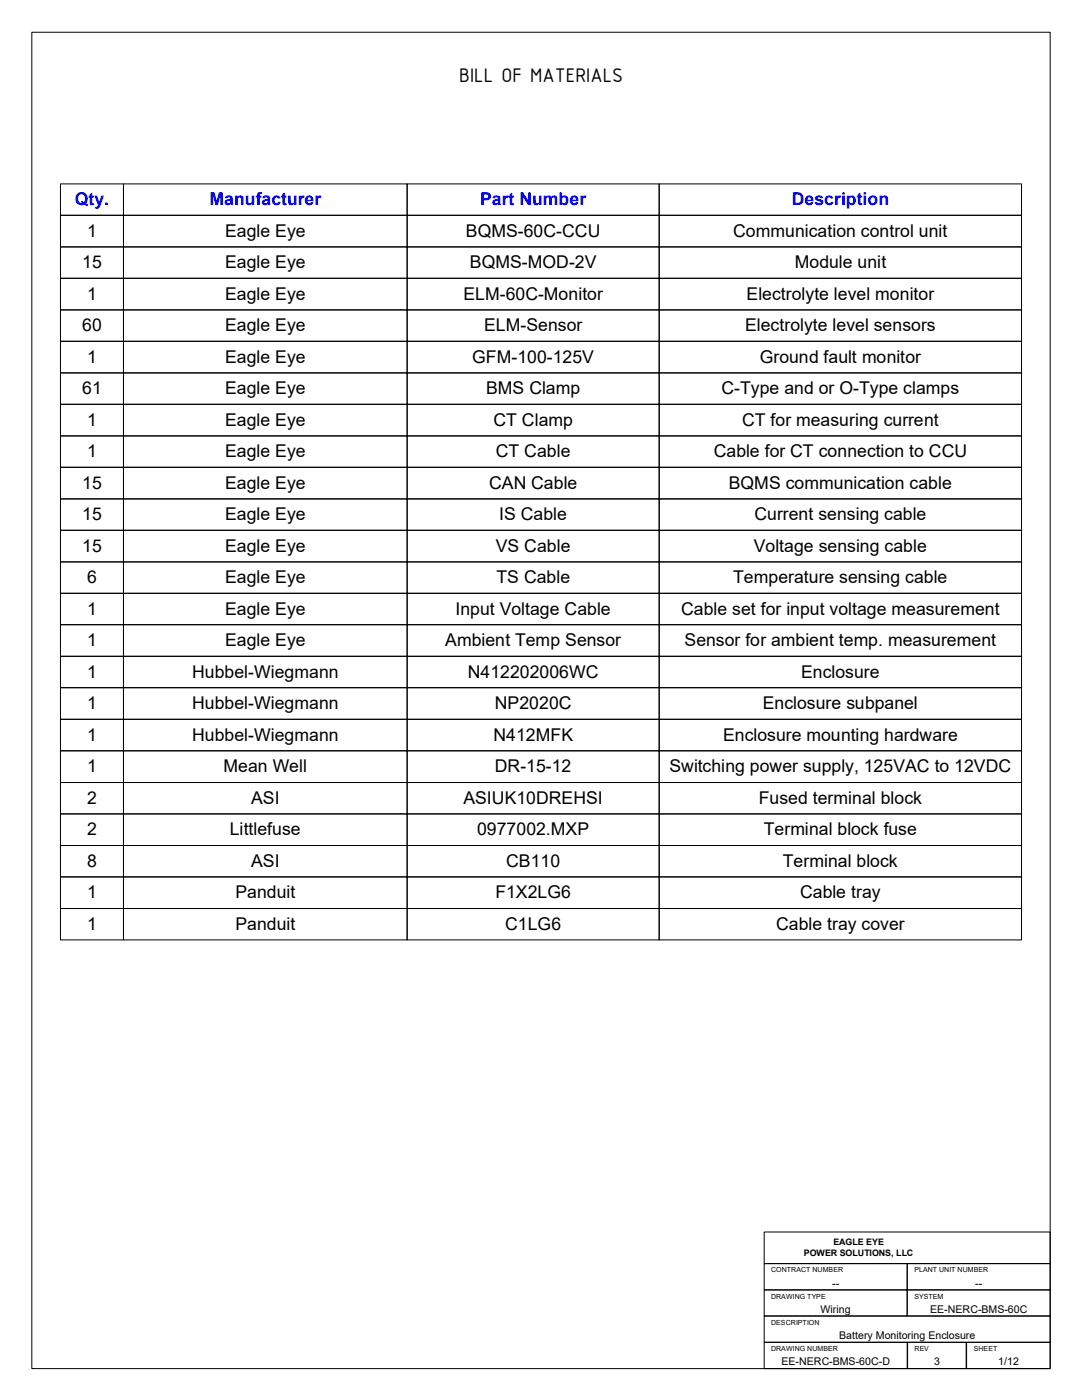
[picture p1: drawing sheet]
<svg xmlns="http://www.w3.org/2000/svg" width="216mm" height="279mm" viewBox="0 0 216 279" stroke-linecap="round" stroke-linejoin="round" font-family="sans-serif">
<defs><g id="words">
<text font-size="4.2" x="91.6" y="16.4">BILL OF MATERIALS</text>
<g font-size="3.5" fill="#00f">
<text x="14.9" y="40.9">Qty.</text>
<text x="41.8" y="40.9">Manufacturer</text>
<text x="95.8" y="40.9">Part Number</text>
<text x="158" y="40.9">Description</text>
</g>
<g font-size="3.5">
<text x="17.4" y="47.2">1</text>
<text x="44.9" y="47.2">Eagle Eye</text>
<text x="93" y="47.2">BQMS-60C-CCU</text>
<text x="146.3" y="47.2">Communication control unit</text>
<text x="16.4" y="53.5">15</text>
<text x="44.9" y="53.5">Eagle Eye</text>
<text x="93.8" y="53.5">BQMS-MOD-2V</text>
<text x="158.6" y="53.5">Module unit</text>
<text x="17.4" y="59.8">1</text>
<text x="44.9" y="59.8">Eagle Eye</text>
<text x="92.5" y="59.8">ELM-60C-Monitor</text>
<text x="149" y="59.8">Electrolyte level monitor</text>
<text x="16.4" y="66.1">60</text>
<text x="44.9" y="66.1">Eagle Eye</text>
<text x="96.6" y="66.1">ELM-Sensor</text>
<text x="148.7" y="66.1">Electrolyte level sensors</text>
<text x="17.4" y="72.3">1</text>
<text x="44.9" y="72.3">Eagle Eye</text>
<text x="94.2" y="72.3">GFM-100-125V</text>
<text x="151.6" y="72.3">Ground fault monitor</text>
<text x="16.4" y="78.7">61</text>
<text x="44.9" y="78.7">Eagle Eye</text>
<text x="97" y="78.7">BMS Clamp</text>
<text x="144" y="78.7">C-Type and or O-Type clamps</text>
<text x="17.4" y="84.9">1</text>
<text x="44.9" y="84.9">Eagle Eye</text>
<text x="98.5" y="84.9">CT Clamp</text>
<text x="148.1" y="84.9">CT for measuring current</text>
<text x="17.4" y="91.2">1</text>
<text x="44.9" y="91.2">Eagle Eye</text>
<text x="98.9" y="91.2">CT Cable</text>
<text x="142.4" y="91.2">Cable for CT connection to CCU</text>
<text x="16.4" y="97.5">15</text>
<text x="44.9" y="97.5">Eagle Eye</text>
<text x="97.6" y="97.5">CAN Cable</text>
<text x="145.4" y="97.5">BQMS communication cable</text>
<text x="16.4" y="103.8">15</text>
<text x="44.9" y="103.8">Eagle Eye</text>
<text x="99.6" y="103.8">IS Cable</text>
<text x="150.5" y="103.8">Current sensing cable</text>
<text x="16.4" y="110.1">15</text>
<text x="44.9" y="110.1">Eagle Eye</text>
<text x="98.9" y="110.1">VS Cable</text>
<text x="150.4" y="110.1">Voltage sensing cable</text>
<text x="17.4" y="116.3">6</text>
<text x="44.9" y="116.3">Eagle Eye</text>
<text x="99.1" y="116.3">TS Cable</text>
<text x="146.3" y="116.3">Temperature sensing cable</text>
<text x="17.4" y="122.6">1</text>
<text x="44.9" y="122.6">Eagle Eye</text>
<text x="90.9" y="122.6">Input Voltage Cable</text>
<text x="135.9" y="122.6">Cable set for input voltage measurement</text>
<text x="17.4" y="128.9">1</text>
<text x="44.9" y="128.9">Eagle Eye</text>
<text x="88.9" y="128.9">Ambient Temp Sensor</text>
<text x="136.6" y="128.9">Sensor for ambient temp. measurement</text>
<text x="17.4" y="135.2">1</text>
<text x="38.4" y="135.2">Hubbel-Wiegmann</text>
<text x="93.3" y="135.2">N412202006WC</text>
<text x="159.8" y="135.2">Enclosure</text>
<text x="17.4" y="141.5">1</text>
<text x="38.4" y="141.5">Hubbel-Wiegmann</text>
<text x="98.8" y="141.5">NP2020C</text>
<text x="152.2" y="141.5">Enclosure subpanel</text>
<text x="17.4" y="147.8">1</text>
<text x="38.4" y="147.8">Hubbel-Wiegmann</text>
<text x="98.5" y="147.8">N412MFK</text>
<text x="144.3" y="147.8">Enclosure mounting hardware</text>
<text x="17.4" y="154.1">1</text>
<text x="44.6" y="154.1">Mean Well</text>
<text x="98.8" y="154.1">DR-15-12</text>
<text x="133.6" y="154.1">Switching power supply, 125VAC to 12VDC</text>
<text x="17.4" y="160.4">2</text>
<text x="50.1" y="160.4">ASI</text>
<text x="92.5" y="160.4">ASIUK10DREHSI</text>
<text x="151.4" y="160.4">Fused terminal block</text>
<text x="17.4" y="166.7">2</text>
<text x="45.9" y="166.7">Littlefuse</text>
<text x="95.2" y="166.7">0977002.MXP</text>
<text x="152.4" y="166.7">Terminal block fuse</text>
<text x="17.4" y="173">8</text>
<text x="50.1" y="173">ASI</text>
<text x="101" y="173">CB110</text>
<text x="156.2" y="173">Terminal block</text>
<text x="17.4" y="179.2">1</text>
<text x="47" y="179.2">Panduit</text>
<text x="98.8" y="179.2">F1X2LG6</text>
<text x="159.6" y="179.2">Cable tray</text>
<text x="17.4" y="185.5">1</text>
<text x="47" y="185.5">Panduit</text>
<text x="100.8" y="185.5">C1LG6</text>
<text x="154.9" y="185.5">Cable tray cover</text>
</g>
<g font-size="2.1">
<text x="166.1" y="256.8">--</text>
<text x="194.6" y="256.8">--</text>
<text x="163.7" y="262">Wiring</text>
<text x="185.6" y="262">EE-NERC-BMS-60C</text>
<text x="167.5" y="267.2">Battery Monitoring Enclosure</text>
<text x="156" y="272.5">EE-NERC-BMS-60C-D</text>
<text x="186.4" y="272.5">3</text>
<text x="199.2" y="272.5">1/12</text>
</g>
<g font-size="1.8">
<text x="160.4" y="250.7">POWER SOLUTIONS, LLC</text>
<text x="166.3" y="248.5">EAGLE EYE</text>
</g>
<g font-size="1.4">
<text x="153.9" y="253.9">CONTRACT NUMBER</text>
<text x="182.5" y="253.9">PLANT UNIT NUMBER</text>
<text x="153.9" y="259.2">DRAWING TYPE</text>
<text x="182.5" y="259.2">SYSTEM</text>
<text x="153.9" y="264.4">DESCRIPTION</text>
<text x="153.9" y="269.7">DRAWING NUMBER</text>
<text x="182.5" y="269.7">REV</text>
<text x="194.3" y="269.7">SHEET</text>
</g>
</g></defs>
<g fill="none" stroke="#000" stroke-width=".2">
<path d="M6.3 6.4h203.2v266.7h-203.2zM12.1 36.7h12.5v6.3h-12.5zM24.6 36.7h56.6v6.3h-56.6zM81.2 36.7h50.3v6.3h-50.3zM131.5 36.7h72.3v6.3h-72.3zM12.1 43h12.5v6.3h-12.5zM12.1 49.3h12.5v6.2h-12.5zM12.1 55.5h12.5v6.3h-12.5zM24.6 43h56.6v6.3h-56.6zM24.6 49.3h56.6v6.2h-56.6zM24.6 55.5h56.6v6.3h-56.6zM81.2 43h50.3v6.3h-50.3z"/>
<path d="M81.2 49.3h50.3v6.2h-50.3zM81.2 55.5h50.3v6.3h-50.3zM131.5 43h72.3v6.3h-72.3zM131.5 49.3h72.3v6.2h-72.3zM131.5 55.5h72.3v6.3h-72.3zM12.1 61.8h12.5v6.3h-12.5zM12.1 68.1h12.5v6.3h-12.5zM12.1 74.4h12.5v6.3h-12.5zM24.6 61.8h56.6v6.3h-56.6zM24.6 68.1h56.6v6.3h-56.6zM24.6 74.4h56.6v6.3h-56.6zM81.2 61.8h50.3v6.3h-50.3z"/>
<path d="M81.2 68.1h50.3v6.3h-50.3zM81.2 74.4h50.3v6.3h-50.3zM131.5 61.8h72.3v6.3h-72.3zM131.5 68.1h72.3v6.3h-72.3zM131.5 74.4h72.3v6.3h-72.3zM12.1 80.7h12.5v6.3h-12.5zM12.1 87h12.5v6.3h-12.5zM12.1 93.3h12.5v6.3h-12.5zM12.1 99.6h12.5v6.2h-12.5zM24.6 80.7h56.6v6.3h-56.6zM24.6 87h56.6v6.3h-56.6zM24.6 93.3h56.6v6.3h-56.6z"/>
<path d="M24.6 99.6h56.6v6.2h-56.6zM81.2 80.7h50.3v6.3h-50.3zM81.2 87h50.3v6.3h-50.3zM81.2 93.3h50.3v6.3h-50.3zM81.2 99.6h50.3v6.2h-50.3zM131.5 80.7h72.3v6.3h-72.3zM131.5 87h72.3v6.3h-72.3zM131.5 93.3h72.3v6.3h-72.3zM131.5 99.6h72.3v6.2h-72.3zM12.1 105.8h12.5v6.3h-12.5zM12.1 112.1h12.5v6.3h-12.5zM12.1 118.4h12.5v6.3h-12.5z"/>
<path d="M24.6 105.8h56.6v6.3h-56.6zM24.6 112.1h56.6v6.3h-56.6zM24.6 118.4h56.6v6.3h-56.6zM81.2 105.8h50.3v6.3h-50.3zM81.2 112.1h50.3v6.3h-50.3zM81.2 118.4h50.3v6.3h-50.3zM131.5 105.8h72.3v6.3h-72.3zM131.5 112.1h72.3v6.3h-72.3zM131.5 118.4h72.3v6.3h-72.3zM12.1 124.7h12.5v6.3h-12.5zM12.1 131h12.5v6.2h-12.5zM12.1 137.2h12.5v6.4h-12.5z"/>
<path d="M24.6 124.7h56.6v6.3h-56.6zM24.6 131h56.6v6.2h-56.6zM24.6 137.2h56.6v6.4h-56.6zM81.2 124.7h50.3v6.3h-50.3zM81.2 131h50.3v6.2h-50.3zM81.2 137.2h50.3v6.4h-50.3zM131.5 124.7h72.3v6.3h-72.3zM131.5 131h72.3v6.2h-72.3zM131.5 137.2h72.3v6.4h-72.3zM12.1 143.6h12.5v6.2h-12.5zM12.1 156.2h12.5v6.2h-12.5zM12.1 149.9h12.5v6.3h-12.5z"/>
<path d="M24.6 143.6h56.6v6.2h-56.6zM24.6 156.2h56.6v6.2h-56.6zM24.6 149.9h56.6v6.3h-56.6zM81.2 143.6h50.3v6.2h-50.3zM81.2 156.2h50.3v6.2h-50.3zM81.2 149.9h50.3v6.3h-50.3zM131.5 143.6h72.3v6.2h-72.3zM131.5 156.2h72.3v6.2h-72.3zM131.5 149.9h72.3v6.3h-72.3zM12.1 162.4h12.5v6.3h-12.5zM12.1 168.7h12.5v6.3h-12.5zM12.1 175h12.5v6.3h-12.5z"/>
<path d="M24.6 162.4h56.6v6.3h-56.6zM24.6 168.7h56.6v6.3h-56.6zM24.6 175h56.6v6.3h-56.6zM81.2 162.4h50.3v6.3h-50.3zM81.2 168.7h50.3v6.3h-50.3zM81.2 175h50.3v6.3h-50.3zM131.5 162.4h72.3v6.3h-72.3zM131.5 168.7h72.3v6.3h-72.3zM131.5 175h72.3v6.3h-72.3zM12.1 181.3h12.5v6.3h-12.5zM24.6 181.3h56.6v6.3h-56.6zM81.2 181.3h50.3v6.3h-50.3z"/>
<path d="M131.5 181.3h72.3v6.3h-72.3zM152.5 252.2h28.5v5.2h-28.5zM152.5 257.4h28.5v5.2h-28.5zM152.5 245.9h57v6.3h-57zM181 252.2h28.5v5.2h-28.5zM181 257.4h28.5v5.2h-28.5zM152.5 262.6h57v5.3h-57zM152.5 267.9h28.5v5.2h-28.5zM181.1 267.9h11.7v5.2h-11.7zM192.9 267.9h16.6v5.2h-16.6z"/>
</g>
<use href="#words"/>
</svg>
